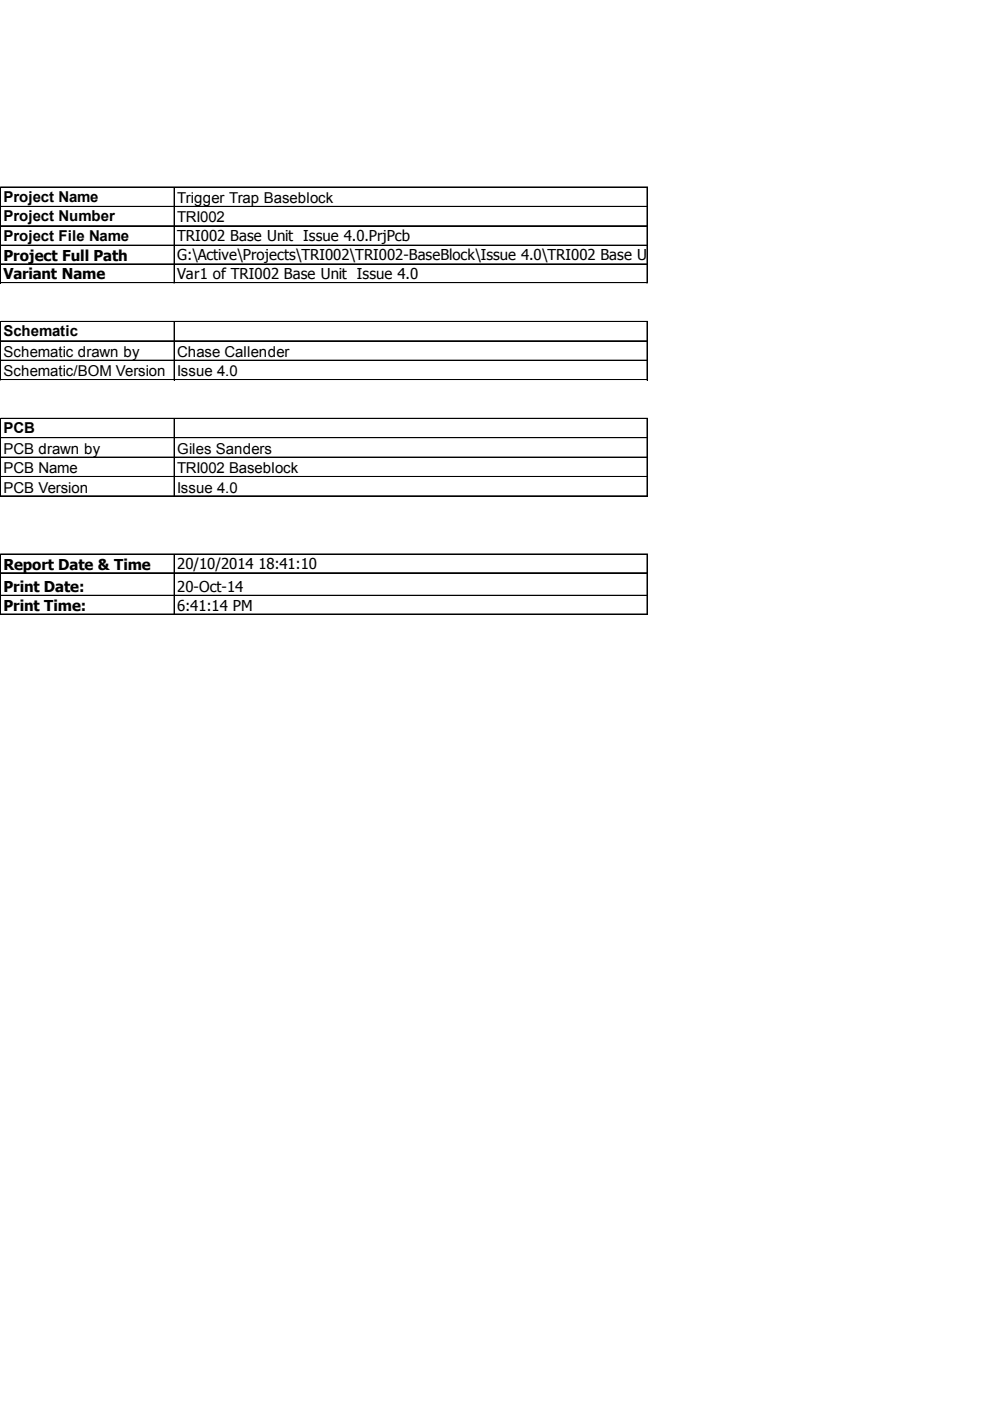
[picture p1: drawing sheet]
<svg xmlns="http://www.w3.org/2000/svg" width="210mm" height="297mm" viewBox="0 0 210 297" stroke-linecap="round" stroke-linejoin="round" font-family="sans-serif">
<defs><g id="words">
<g font-size="3.2">
<text x=".7" y="42.8">Project Name</text>
<text x=".7" y="46.9">Project Number</text>
<text x="37.6" y="43">Trigger Trap Baseblock</text>
<text x="37.6" y="47.2">TRI002</text>
<text x=".7" y="51">Project File Name</text>
<text x="37.6" y="51.2">TRI002 Base Unit Issue 4.0.PrjPcb</text>
<text x=".7" y="55.3">Project Full Path</text>
<text x=".7" y="59.3">Variant Name</text>
<text x="37.6" y="59.1">Var1 of TRI002 Base Unit Issue 4.0</text>
<text x="37.6" y="55.1">G:\Active\Projects\TRI002\TRI002-BaseBlock\Issue 4.0\TRI002 Base U</text>
<text x="137.2" y="55.1">nit Issue 4.0.PrjPcb</text>
<text x=".7" y="71.3">Schematic</text>
<text x=".7" y="75.7">Schematic drawn by</text>
<text x="37.6" y="75.7">Chase Callender</text>
<text x=".7" y="79.8">Schematic/BOM Version</text>
<text x="37.6" y="79.8">Issue 4.0</text>
<text x=".7" y="91.8">PCB</text>
<text x=".7" y="96.2">PCB drawn by</text>
<text x=".7" y="100.3">PCB Name</text>
<text x="37.6" y="96.2">Giles Sanders</text>
<text x="37.6" y="100.3">TRI002 Baseblock</text>
<text x=".7" y="104.4">PCB Version</text>
<text x="37.6" y="104.4">Issue 4.0</text>
<text x=".7" y="120.8">Report Date &amp; Time</text>
<text x=".7" y="125.5">Print Date:</text>
<text x="37.6" y="125.5">20-Oct-14</text>
<text x="37.6" y="120.6">20/10/2014 18:41:10</text>
<text x=".7" y="129.5">Print Time:</text>
<text x="37.6" y="129.5">6:41:14 PM</text>
</g>
</g></defs>
<g fill="none" stroke="#000" stroke-width=".21">
<path d="M.1 39.6v20.5M.2 39.6v20.5M.2 39.6h137.1M.2 39.7h137.1M36.9 39.8v20.3M37 39.8v20.3M137.2 39.8v20.3M.2 43.7h137.1M.2 43.8h137.1M.2 47.9h137.1M.2 52h137.1M.2 55.9h137.1"/>
<path d="M.2 56h137.1M.2 59.9h137.1M.2 60h137.1M.1 68.1v12.5M.2 68.1v12.5M.2 68.1h137.1M.2 68.2h137.1M.2 72.2h137.1M.2 72.3h137.1M.2 76.4h137.1M36.9 68.3v12.3M37 68.3v12.3"/>
<path d="M137.2 68.3v12.3M.1 88.7v16.6M.2 88.7v16.6M.2 80.5h137.1M.2 88.7h137.1M.2 88.8h137.1M.2 92.8h137.1M.2 92.9h137.1M.2 96.9h137.1M.2 97h137.1M36.9 88.8v16.5M37 88.8v16.5"/>
<path d="M137.2 88.8v16.5M.1 117.5v12.8M.2 117.5v12.8M.2 101h137.1M.2 101.1h137.1M.2 105.1h137.1M.2 105.2h137.1M.2 117.5h137.1M36.9 117.6v12.7M37 117.6v12.7M137.2 117.6v12.7M.2 121.4h137.1"/>
<path d="M.2 121.5h137.1M.2 126.2h137.1M.2 126.3h137.1M.2 130.2h137.1"/>
</g>
<use href="#words"/>
</svg>
